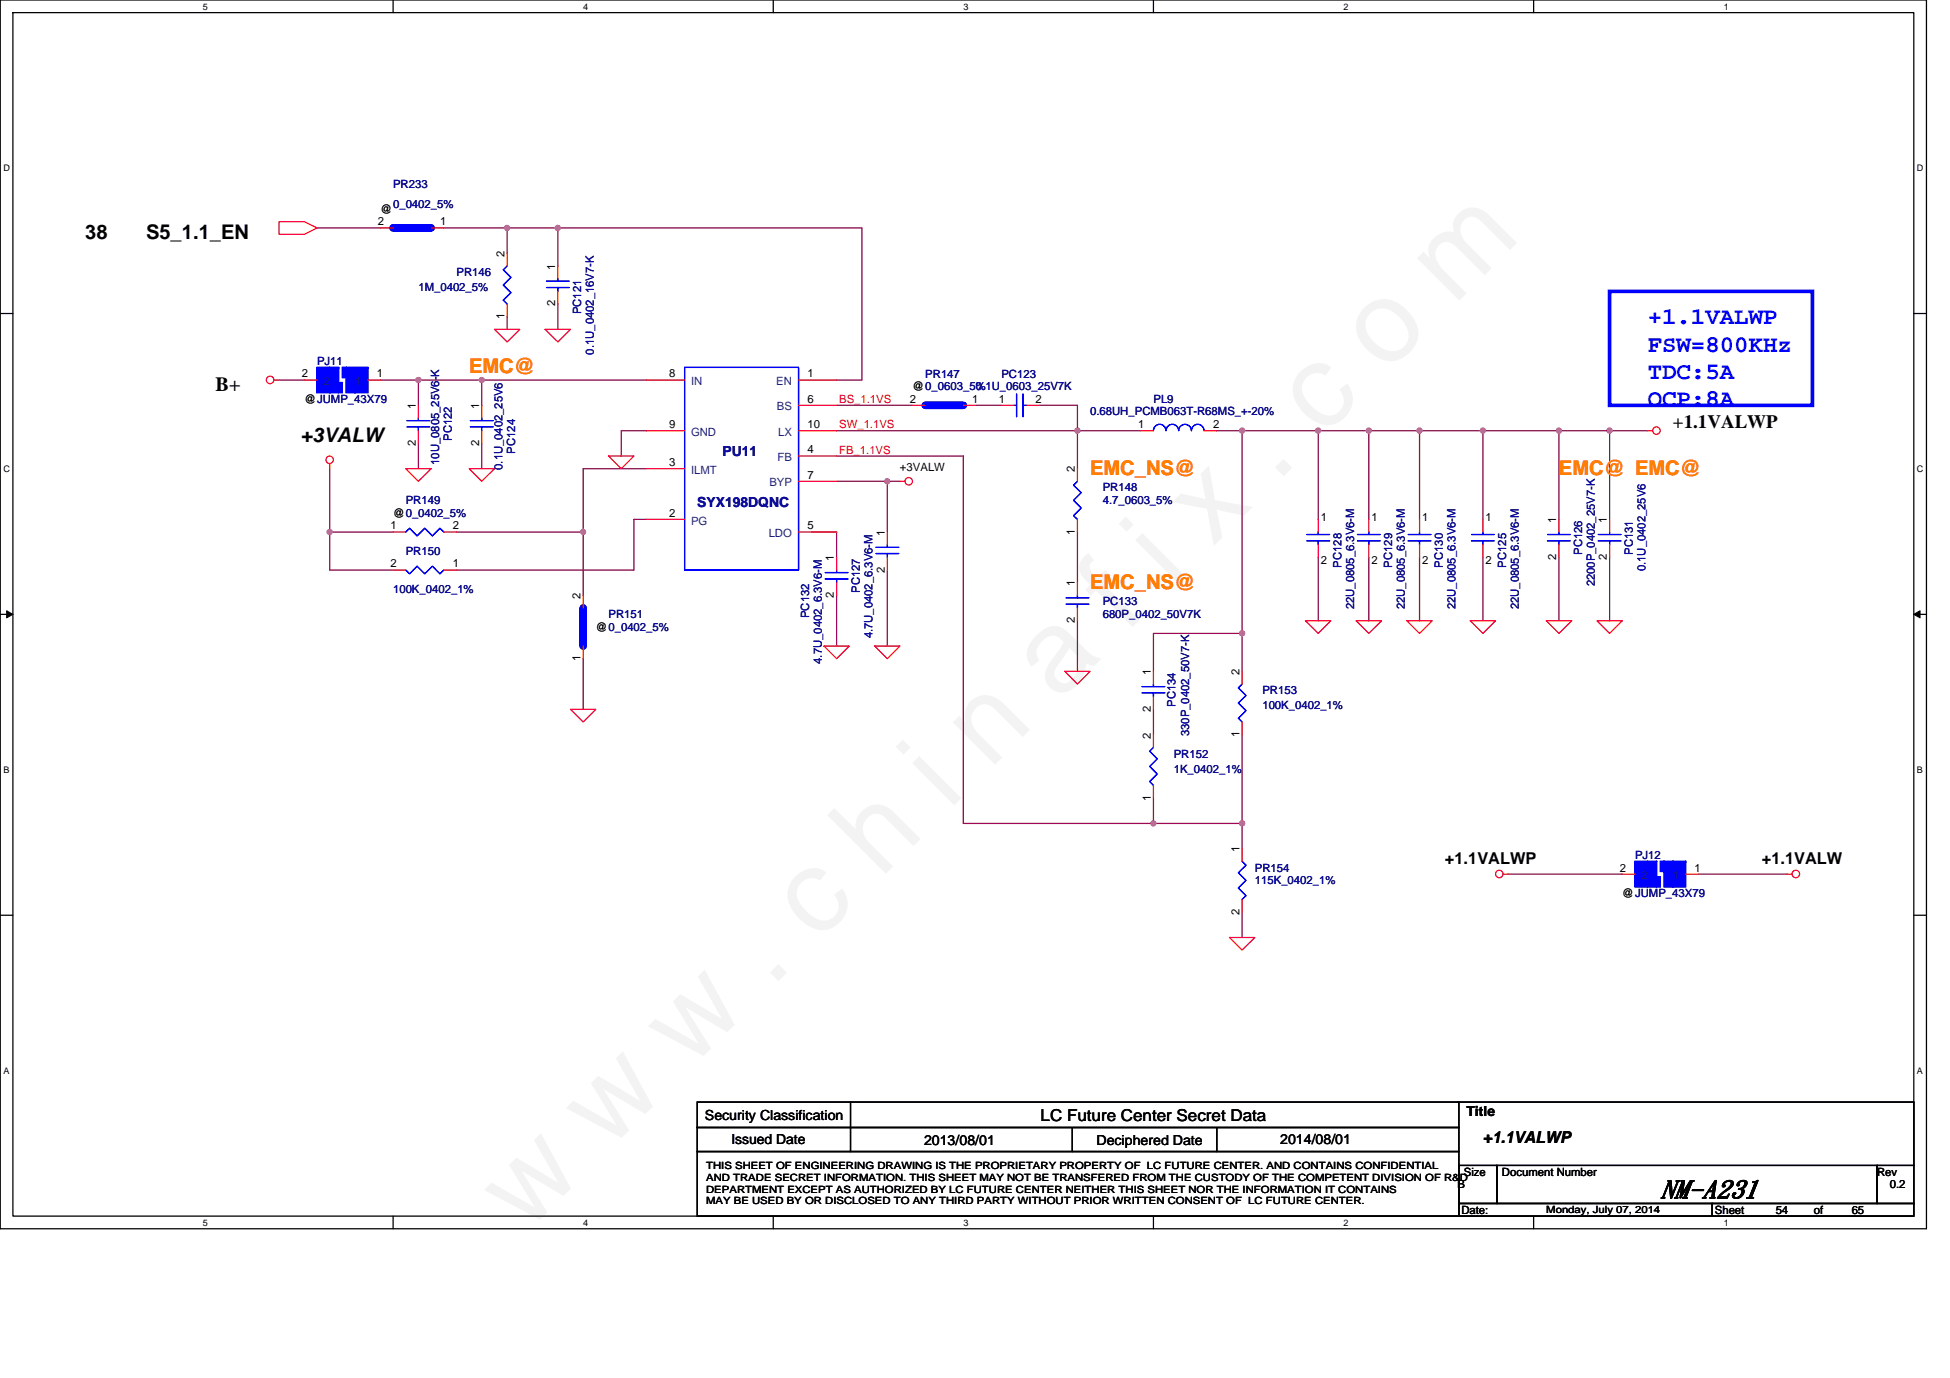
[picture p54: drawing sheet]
<svg xmlns="http://www.w3.org/2000/svg" width="297mm" height="210mm" viewBox="0 0 297 210" stroke-linecap="round" stroke-linejoin="round" font-family="sans-serif">
<defs><g id="words">
<text font-size="17.6" fill="#f0f" x="80.1" y="188" transform="rotate(-45 80.1 188)">w w w . c h i n a f i x . c o m</text>
<text font-size="3.9" x="252.9" y="182.5">NM-A231</text>
<g font-size="3.7" fill="#00f">
<text x="251" y="49.4">+1.1VALWP</text>
<text x="251" y="53.6">FSW=800KHz</text>
<text x="251" y="57.7">TDC:5A</text>
<text x="251" y="61.9">OCP:8A</text>
</g>
<g font-size="3.1">
<text x="13" y="36.4">38</text>
<text x="22.2" y="36.4">S5_1.1_EN</text>
<text x="32.8" y="59.6">B+</text>
<text x="45.8" y="67.3">+3VALW</text>
</g>
<g font-size="3.1" fill="#ff8000">
<text x="71.5" y="56.9">EMC@</text>
<text x="166" y="72.3">EMC_NS@</text>
<text x="237.5" y="72.3">EMC@ EMC@</text>
<text x="166" y="89.7">EMC_NS@</text>
</g>
<text font-size="2.9" x="254.8" y="65.2">+1.1VALWP</text>
<g font-size="2.5">
<text x="220.1" y="131.6">+1.1VALWP</text>
<text x="268.4" y="131.6">+1.1VALW</text>
<text x="158.5" y="170.8">LC Future Center Secret Data</text>
<text x="225.9" y="174.1">+1.1VALWP</text>
</g>
<g font-size="2.1" fill="#000080">
<text x="110.1" y="69.5">PU11</text>
<text x="106.2" y="77.3">SYX198DQNC</text>
</g>
<g font-size="2.1">
<text x="107.4" y="170.6">Security Classification</text>
<text x="223.4" y="170.1">Title</text>
<text x="111.4" y="174.3">Issued Date</text>
<text x="140.8" y="174.5">2013/08/01</text>
<text x="167" y="174.5">Deciphered Date</text>
<text x="195" y="174.3">2014/08/01</text>
</g>
<g font-size="1.7" fill="#000080">
<text x="59.9" y="28.6">PR233</text>
<text x="59.9" y="31.7">0_0402_5%</text>
<text x="63.7" y="44.4">1M_0402_5%</text>
<text x="69.5" y="42.1">PR146</text>
<text x="88.5" y="47.9" transform="rotate(-90 88.5 47.9)">PC121</text>
<text x="48.3" y="55.6">PJ11</text>
<text x="90.4" y="54" transform="rotate(-90 90.4 54)">0.1U_0402_16V7-K</text>
<text x="140.9" y="57.5">PR147</text>
<text x="148.7" y="59.5">0.1U_0603_25V7K</text>
<text x="152.5" y="57.5">PC123</text>
<text x="166" y="63.3">0.68UH_PCMB063T-R68MS_+-20%</text>
<text x="175.7" y="61.4">PL9</text>
<text x="66.9" y="70.8" transform="rotate(-90 66.9 70.8)">10U_0805_25V6-K</text>
<text x="68.8" y="67.2" transform="rotate(-90 68.8 67.2)">PC122</text>
<text x="76.5" y="71.6" transform="rotate(-90 76.5 71.6)">0.1U_0402_25V6</text>
<text x="78.5" y="69.1" transform="rotate(-90 78.5 69.1)">PC124</text>
<text x="61.8" y="76.8">PR149</text>
<text x="168" y="74.9">PR148</text>
<text x="168" y="76.8">4.7_0603_5%</text>
<text x="61.8" y="84.5">PR150</text>
<text x="204.3" y="86.5" transform="rotate(-90 204.3 86.5)">PC128</text>
<text x="212.1" y="86.5" transform="rotate(-90 212.1 86.5)">PC129</text>
<text x="219.8" y="86.5" transform="rotate(-90 219.8 86.5)">PC130</text>
<text x="229.4" y="86.5" transform="rotate(-90 229.4 86.5)">PC125</text>
<text x="241" y="84.5" transform="rotate(-90 241 84.5)">PC126</text>
<text x="242.9" y="89.4" transform="rotate(-90 242.9 89.4)">2200P_0402_25V7-K</text>
<text x="248.7" y="84.5" transform="rotate(-90 248.7 84.5)">PC131</text>
<text x="250.7" y="87.1" transform="rotate(-90 250.7 87.1)">0.1U_0402_25V6</text>
<text x="59.9" y="90.3">100K_0402_1%</text>
<text x="92.7" y="94.2">PR151</text>
<text x="123.3" y="94.2" transform="rotate(-90 123.3 94.2)">PC132</text>
<text x="131" y="90.3" transform="rotate(-90 131 90.3)">PC127</text>
<text x="168" y="92.3">PC133</text>
<text x="168" y="94.2">680P_0402_50V7K</text>
<text x="206.3" y="92.9" transform="rotate(-90 206.3 92.9)">22U_0805_6.3V6-M</text>
<text x="214" y="92.9" transform="rotate(-90 214 92.9)">22U_0805_6.3V6-M</text>
<text x="221.7" y="92.9" transform="rotate(-90 221.7 92.9)">22U_0805_6.3V6-M</text>
<text x="231.4" y="92.9" transform="rotate(-90 231.4 92.9)">22U_0805_6.3V6-M</text>
<text x="125.2" y="101.2" transform="rotate(-90 125.2 101.2)">4.7U_0402_6.3V6-M</text>
<text x="132.9" y="97.3" transform="rotate(-90 132.9 97.3)">4.7U_0402_6.3V6-M</text>
<text x="179" y="107.7" transform="rotate(-90 179 107.7)">PC134</text>
<text x="192.3" y="105.8">PR153</text>
<text x="181.2" y="112.2" transform="rotate(-90 181.2 112.2)">330P_0402_50V7-K</text>
<text x="192.3" y="108.1">100K_0402_1%</text>
<text x="178.8" y="115.4">PR152</text>
<text x="178.8" y="117.8">1K_0402_1%</text>
<text x="249.1" y="130.9">PJ12</text>
<text x="191.2" y="132.8">PR154</text>
<text x="191.2" y="134.7">115K_0402_1%</text>
</g>
<g font-size="1.7">
<text x="57.5" y="34.3">2</text>
<text x="58" y="32.4">@</text>
<text x="67" y="34.3">1</text>
<text x="76.9" y="39.2" transform="rotate(-90 76.9 39.2)">2</text>
<text x="84.6" y="41.1" transform="rotate(-90 84.6 41.1)">1</text>
<text x="84.6" y="46.7" transform="rotate(-90 84.6 46.7)">2</text>
<text x="76.9" y="48.6" transform="rotate(-90 76.9 48.6)">1</text>
<text x="46" y="57.5">2</text>
<text x="57.4" y="57.5">1</text>
<text x="102" y="57.5">8</text>
<text x="123" y="57.5">1</text>
<text x="139" y="59.5">@0_0603_5%</text>
<text x="46.4" y="61.4">@JUMP_43X79</text>
<text x="63.3" y="62.3" transform="rotate(-90 63.3 62.3)">1</text>
<text x="73" y="62.3" transform="rotate(-90 73 62.3)">1</text>
<text x="102" y="65.2">9</text>
<text x="123" y="65.2">10</text>
<text x="123" y="61.4">6</text>
<text x="138.6" y="61.4">2</text>
<text x="148.1" y="61.4">1</text>
<text x="152.1" y="61.4">1</text>
<text x="157.8" y="61.4">2</text>
<text x="173.4" y="65.2">1</text>
<text x="184.8" y="65.2">2</text>
<text x="63.3" y="67.9" transform="rotate(-90 63.3 67.9)">2</text>
<text x="73" y="67.9" transform="rotate(-90 73 67.9)">2</text>
<text x="102" y="71">3</text>
<text x="123" y="69.1">4</text>
<text x="137.1" y="71.8">+3VALW</text>
<text x="163.7" y="72" transform="rotate(-90 163.7 72)">2</text>
<text x="123" y="72.9">7</text>
<text x="59.5" y="80.7">1</text>
<text x="59.9" y="78.8">@0_0402_5%</text>
<text x="69" y="80.7">2</text>
<text x="102" y="78.7">2</text>
<text x="123" y="80.7">5</text>
<text x="134.8" y="81.6" transform="rotate(-90 134.8 81.6)">1</text>
<text x="163.7" y="81.4" transform="rotate(-90 163.7 81.4)">1</text>
<text x="201.2" y="79.3">1</text>
<text x="208.9" y="79.3">1</text>
<text x="216.6" y="79.3">1</text>
<text x="226.3" y="79.3">1</text>
<text x="237.1" y="79.7" transform="rotate(-90 237.1 79.7)">1</text>
<text x="244.8" y="79.7" transform="rotate(-90 244.8 79.7)">1</text>
<text x="59.5" y="86.5">2</text>
<text x="69" y="86.5">1</text>
<text x="127" y="85.5" transform="rotate(-90 127 85.5)">1</text>
<text x="134.8" y="87.2" transform="rotate(-90 134.8 87.2)">2</text>
<text x="163.7" y="89.4" transform="rotate(-90 163.7 89.4)">1</text>
<text x="201.2" y="85.9">2</text>
<text x="208.9" y="85.9">2</text>
<text x="216.6" y="85.9">2</text>
<text x="226.3" y="85.9">2</text>
<text x="237.1" y="85.3" transform="rotate(-90 237.1 85.3)">2</text>
<text x="244.8" y="85.3" transform="rotate(-90 244.8 85.3)">2</text>
<text x="88.4" y="91.3" transform="rotate(-90 88.4 91.3)">2</text>
<text x="127" y="91.1" transform="rotate(-90 127 91.1)">2</text>
<text x="163.7" y="95" transform="rotate(-90 163.7 95)">2</text>
<text x="88.4" y="100.8" transform="rotate(-90 88.4 100.8)">1</text>
<text x="90.8" y="96.1">@0_0402_5%</text>
<text x="175.3" y="102.9" transform="rotate(-90 175.3 102.9)">1</text>
<text x="188.8" y="102.9" transform="rotate(-90 188.8 102.9)">2</text>
<text x="175.3" y="112.5" transform="rotate(-90 175.3 112.5)">2</text>
<text x="175.3" y="108.5" transform="rotate(-90 175.3 108.5)">2</text>
<text x="188.8" y="112.3" transform="rotate(-90 188.8 112.3)">1</text>
<text x="175.3" y="122" transform="rotate(-90 175.3 122)">1</text>
<text x="188.8" y="129.9" transform="rotate(-90 188.8 129.9)">1</text>
<text x="246.7" y="132.8">2</text>
<text x="247.1" y="136.7">@JUMP_43X79</text>
<text x="258.1" y="132.8">1</text>
<text x="188.8" y="139.4" transform="rotate(-90 188.8 139.4)">2</text>
<text x="223" y="179.1">Size</text>
<text x="228.8" y="179.1">Document Number</text>
<text x="285.9" y="179.1">Rev</text>
<text x="222" y="181.1">B</text>
<text x="222.6" y="184.9">Date:</text>
<text x="261.2" y="184.9">Sheet</text>
<text x="270.5" y="184.9">54</text>
<text x="276.3" y="184.9">of</text>
<text x="282.1" y="184.9">65</text>
<text x="287.9" y="181.1">0.2</text>
</g>
<g font-size="1.7" fill="#004080">
<text x="49.3" y="58.7">2</text>
<text x="54.1" y="58.7">1</text>
<text x="105.3" y="58.7">IN</text>
<text x="118.3" y="58.7">EN</text>
<text x="118.3" y="62.5">BS</text>
<text x="105.3" y="66.4">GND</text>
<text x="118.4" y="70.3">FB</text>
<text x="118.6" y="66.4">LX</text>
<text x="105.3" y="72.2">ILMT</text>
<text x="117.2" y="74.1">BYP</text>
<text x="105.3" y="79.9">PG</text>
<text x="117.1" y="81.9">LDO</text>
<text x="250" y="134">2</text>
<text x="254.8" y="134">1</text>
</g>
<g font-size="1.7" fill="#f00">
<text x="127.8" y="65.3">SW_1.1VS</text>
<text x="127.8" y="61.4">BS_1.1VS</text>
<text x="127.8" y="69.1">FB_1.1VS</text>
</g>
<g font-size="1.5">
<text x="107.6" y="178.2">THIS SHEET OF ENGINEERING DRAWING IS THE PROPRIETARY PROPERTY OF LC FUTURE CENTER. AND CONTAINS CONFIDENTIAL</text>
<text x="107.6" y="180">AND TRADE SECRET INFORMATION. THIS SHEET MAY NOT BE TRANSFERED FROM THE CUSTODY OF THE COMPETENT DIVISION OF R&amp;D</text>
<text x="107.6" y="181.7">DEPARTMENT EXCEPT AS AUTHORIZED BY LC FUTURE CENTER NEITHER THIS SHEET NOR THE INFORMATION IT CONTAINS</text>
<text x="107.6" y="183.5">MAY BE USED BY OR DISCLOSED TO ANY THIRD PARTY WITHOUT PRIOR WRITTEN CONSENT OF LC FUTURE CENTER.</text>
<text x="235.5" y="184.8">Monday, July 07, 2014</text>
</g>
<g font-size="1.4">
<text x="30.9" y="1.5">5</text>
<text x="88.8" y="1.5">4</text>
<text x="146.7" y="1.5">3</text>
<text x="204.7" y="1.5">2</text>
<text x="262.6" y="1.5">1</text>
<text x=".5" y="26.1">D</text>
<text x="292" y="26.1">D</text>
<text x=".5" y="71.9">C</text>
<text x="292" y="71.9">C</text>
<text x=".5" y="117.8">B</text>
<text x="292" y="117.8">B</text>
<text x=".5" y="163.6">A</text>
<text x="292" y="163.6">A</text>
<text x="30.9" y="186.8">5</text>
<text x="88.8" y="186.8">4</text>
<text x="146.7" y="186.8">3</text>
<text x="204.7" y="186.8">2</text>
<text x="262.6" y="186.8">1</text>
</g>
</g></defs>
<path d="M0 0h293.5v187.2h-293.5zM2 1.9h289.5v183.4h-289.5z" fill="none" stroke="#000" stroke-width=".19"/>
<g fill="#fff">
<path d="M30.9 .2h.8v1.6h-.8z"/>
<path d="M30.9 185.5h.8v1.6h-.8z"/>
</g>
<path d="M59.9 0v1.9M59.9 185.3v1.9" fill="none" stroke="#000" stroke-width=".19"/>
<path d="M88.8 .2h.8v1.6h-.8z" fill="#fff"/>
<path d="M117.8 0v1.9" fill="none" stroke="#000" stroke-width=".19"/>
<path d="M146.7 .2h.8v1.6h-.8z" fill="#fff"/>
<path d="M175.7 0v1.9" fill="none" stroke="#000" stroke-width=".19"/>
<path d="M204.7 .2h.7v1.6h-.7z" fill="#fff"/>
<path d="M233.6 0v1.9" fill="none" stroke="#000" stroke-width=".19"/>
<g fill="#fff">
<path d="M262.6 .2h.7v1.6h-.7z"/>
<path d="M262.6 185.5h.7v1.6h-.7z"/>
<path d="M.5 24.8h1v1.6h-1z"/>
<path d="M292 24.8h1v1.6h-1z"/>
<path d="M.5 70.7h1v1.5h-1z"/>
<path d="M292 70.7h1v1.5h-1z"/>
</g>
<path d="M0 47.8h2M291.5 47.8h2" fill="none" stroke="#000" stroke-width=".19"/>
<g fill="#fff">
<path d="M.5 116.5h.9v1.6h-.9z"/>
<path d="M292 116.5h.9v1.6h-.9z"/>
</g>
<path d="M0 93.6h2M291.5 93.6h2" fill="none" stroke="#000" stroke-width=".19"/>
<path d="M1 93.1l1 .5-1 .5zM291.5 93.6l1-.5v1z" fill="#000" stroke="#000" stroke-width=".15"/>
<g fill="#fff">
<path d="M.5 162.4h.9v1.5h-.9z"/>
<path d="M292 162.4h.9v1.5h-.9z"/>
</g>
<path d="M0 139.5h2M291.5 139.5h2M106.2 167.9h116v3.9h-116zM106.2 171.8h116v3.7h-116zM106.2 175.5h116v9.8h-116zM222 167.9h69.5v9.7M222.2 177.6h5.8v5.8h-5.8zM228 177.6h57.9v5.8h-57.9zM285.9 177.6h5.6v5.8h-5.6zM222.2 183.4h38.6v1.9h-38.6zM260.8 183.4h30.7v1.9h-30.7z" fill="none" stroke="#000" stroke-width=".19"/>
<path d="M245.2 44.4h30.9v17.4h-30.9z" fill="none" stroke="#00f" stroke-width=".57"/>
<g fill="none" stroke="#800040" stroke-width=".19">
<path d="M48.3 34.7h9.7M85 34.7h46.3M42.5 57.9h3.9M58 57.9h5.7M63.7 57.9v3.9M63.7 57.9h9.7M50.2 71.4v9.7M63.7 67.6v3.8M127.4 65.6h36.7M146.7 69.5v56h29v-3.9M185.4 65.6h3.8v30.9M225.9 65.6h11.6"/>
<path d="M237.5 65.6v13.5M237.5 65.6h7.7M245.2 65.6v13.5M245.2 65.6h5.8M50.2 81.1v5.8h9.7M50.2 81.1h9.7M237.5 84.9v9.7M245.2 84.9v9.7M229.8 133.2h17.3M258.7 133.2h13.5"/>
</g>
<g fill="#f0f" stroke="#f0f" stroke-width=".19">
<circle cx="50.2" cy="81.1" r=".38"/>
<circle cx="63.7" cy="57.9" r=".38"/>
<circle cx="245.2" cy="65.6" r=".38"/>
<circle cx="237.5" cy="65.6" r=".38"/>
</g>
<g fill="none" stroke="#f00" stroke-width=".19">
<path d="M42.5 33.8h3.9l1.9 .9-1.9 1h-3.9zM58 34.7h1.9M65.7 34.7h1.9M41.7 57.9h.8M46.4 57.9h1.9M56 57.9h2M50.2 70.7v.7M61.8 71.4h3.9l-2 1.9zM63.7 61.8v1.9M63.7 65.6v2M237.5 79.1v2M245.2 79.1v2"/>
<path d="M251 65.6h.8M59.9 86.9h1.9M59.9 81.1h1.9M235.5 94.6h3.9l-1.9 1.9zM237.5 83v1.9M243.3 94.6h3.8l-1.9 1.9zM245.2 83v1.9M247.1 133.2h2M256.8 133.2h1.9M272.2 133.2h.8"/>
<circle cx="41.1" cy="57.9" r=".57"/>
<circle cx="50.2" cy="70.1" r=".57"/>
<circle cx="252.3" cy="65.6" r=".57"/>
<circle cx="273.6" cy="133.2" r=".57"/>
</g>
<g fill="none" stroke="#00f" stroke-width=".19">
<path d="M104.3 56h17.3v30.9h-17.3v-23.2M62 65h3.5M62 64.1h3.5M63.7 63.7v.4M63.7 65v.6M61.8 81.1l.6-.6 1.1 1.2 1.2-1.2 1.2 1.2 1.1-1.2 .6 .6M61.8 86.9l.6 .5 1.1-1.1 1.2 1.1 1.2-1.1 1.1 1.1 .6-.5M235.7 82.4h3.5M235.7 81.4h3.5M237.5 81.1v.3M237.5 82.4v.6M243.5 82.4h3.4"/>
<path d="M243.5 81.4h3.4M245.2 81.1v.3M245.2 82.4v.6"/>
</g>
<path d="M59.9 34.7h5.8" fill="none" stroke="#00f" stroke-width="1.1"/>
<g fill="#00f" stroke="#00f" stroke-width=".19">
<path d="M54.1 56v3.8h1.9v-3.8z" fill-rule="evenodd"/>
<path d="M52.7 56v3.8h1.4v-3.8z" fill-rule="evenodd"/>
<path d="M52.2 56v1.5h.5v-1.5z" fill-rule="evenodd"/>
<path d="M51.6 58.3v1.5h.6v-1.5z" fill-rule="evenodd"/>
<path d="M50.2 56v3.8h1.4v-3.8z" fill-rule="evenodd"/>
<path d="M48.3 56v3.8h1.9v-3.8z" fill-rule="evenodd"/>
<path d="M54.1 56v3.8h1.9v-3.8z" fill-rule="evenodd"/>
<path d="M52.7 56v3.8h1.4v-3.8z" fill-rule="evenodd"/>
<path d="M52.2 56v1.5h.5v-1.5z" fill-rule="evenodd"/>
<path d="M51.6 58.3v1.5h.6v-1.5z" fill-rule="evenodd"/>
<path d="M50.2 56v3.8h1.4v-3.8z" fill-rule="evenodd"/>
<path d="M48.3 56v3.8h1.9v-3.8z" fill-rule="evenodd"/>
<path d="M254.8 131.3v3.8h2v-3.8z" fill-rule="evenodd"/>
<path d="M253.5 131.3v3.8h1.3v-3.8z" fill-rule="evenodd"/>
<path d="M252.9 131.3v1.5h.6v-1.5z" fill-rule="evenodd"/>
<path d="M252.3 133.6v1.5h.6v-1.5z" fill-rule="evenodd"/>
<path d="M251 131.3v3.8h1.3v-3.8z" fill-rule="evenodd"/>
<path d="M249.1 131.3v3.8h1.9v-3.8z" fill-rule="evenodd"/>
<path d="M254.8 131.3v3.8h2v-3.8z" fill-rule="evenodd"/>
<path d="M253.5 131.3v3.8h1.3v-3.8z" fill-rule="evenodd"/>
<path d="M252.9 131.3v1.5h.6v-1.5z" fill-rule="evenodd"/>
<path d="M252.3 133.6v1.5h.6v-1.5z" fill-rule="evenodd"/>
<path d="M251 131.3v3.8h1.3v-3.8z" fill-rule="evenodd"/>
<path d="M249.1 131.3v3.8h1.9v-3.8z" fill-rule="evenodd"/>
</g>
<use href="#words"/>
</svg>
